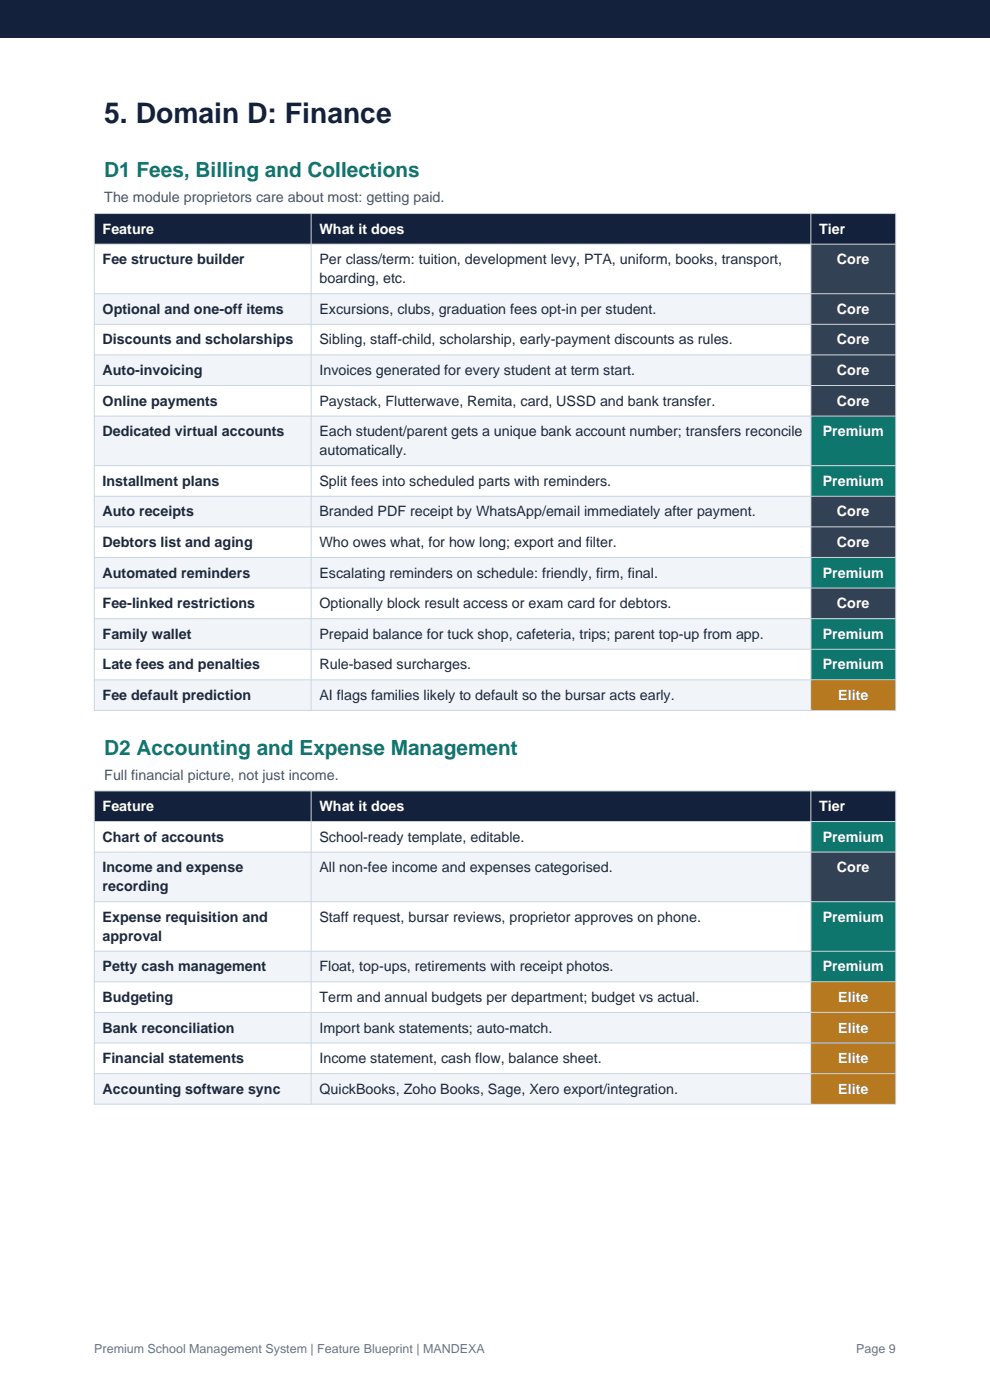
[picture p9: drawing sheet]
<svg xmlns="http://www.w3.org/2000/svg" width="210mm" height="297mm" viewBox="0 0 210 297" stroke-linecap="round" stroke-linejoin="round" font-family="sans-serif">
<defs><g id="words">
<text font-size="6" fill="#14213d" x="22.1" y="26.1">5. Domain D: Finance</text>
<g font-size="4.4" fill="#0f766e">
<text x="22.1" y="37.6">D1 Fees, Billing and Collections</text>
<text x="22.1" y="160.1">D2 Accounting and Expense Management</text>
</g>
<g font-size="3" fill="#475569">
<text x="22.1" y="42.9">The module proprietors care about most: getting paid.</text>
<text x="22.1" y="165.4">Full financial picture, not just income.</text>
</g>
<g font-size="3" fill="#fff">
<text x="21.8" y="49.6">Feature</text>
<text x="67.8" y="49.6">What it does</text>
<text x="173.8" y="49.6">Tier</text>
<text x="177.5" y="56.1">Core</text>
<text x="177.5" y="66.6">Core</text>
<text x="177.5" y="73.1">Core</text>
<text x="177.5" y="79.6">Core</text>
<text x="177.5" y="86.1">Core</text>
<text x="174.5" y="92.5">Premium</text>
<text x="174.5" y="103.1">Premium</text>
<text x="177.5" y="109.5">Core</text>
<text x="177.5" y="116">Core</text>
<text x="174.5" y="122.5">Premium</text>
<text x="177.5" y="129">Core</text>
<text x="174.5" y="135.5">Premium</text>
<text x="174.5" y="142">Premium</text>
<text x="177.8" y="148.5">Elite</text>
<text x="21.8" y="172.1">Feature</text>
<text x="67.8" y="172.1">What it does</text>
<text x="173.8" y="172.1">Tier</text>
<text x="174.5" y="178.5">Premium</text>
<text x="177.5" y="185">Core</text>
<text x="174.5" y="195.6">Premium</text>
<text x="174.5" y="206.1">Premium</text>
<text x="177.8" y="212.6">Elite</text>
<text x="177.8" y="219">Elite</text>
<text x="177.8" y="225.5">Elite</text>
<text x="177.8" y="232">Elite</text>
</g>
<g font-size="3" fill="#1e293b">
<text x="21.8" y="56.1">Fee structure builder</text>
<text x="67.8" y="56.1">Per class/term: tuition, development levy, PTA, uniform, books, transport,</text>
<text x="67.8" y="60.1">boarding, etc.</text>
<text x="21.8" y="66.6">Optional and one-off items</text>
<text x="67.8" y="66.6">Excursions, clubs, graduation fees opt-in per student.</text>
<text x="21.8" y="73.1">Discounts and scholarships</text>
<text x="67.8" y="73.1">Sibling, staff-child, scholarship, early-payment discounts as rules.</text>
<text x="21.8" y="79.6">Auto-invoicing</text>
<text x="67.8" y="79.6">Invoices generated for every student at term start.</text>
<text x="21.8" y="86.1">Online payments</text>
<text x="67.8" y="86.1">Paystack, Flutterwave, Remita, card, USSD and bank transfer.</text>
<text x="21.8" y="92.5">Dedicated virtual accounts</text>
<text x="67.8" y="92.5">Each student/parent gets a unique bank account number; transfers reconcile</text>
<text x="67.8" y="96.6">automatically.</text>
<text x="21.8" y="103.1">Installment plans</text>
<text x="67.8" y="103.1">Split fees into scheduled parts with reminders.</text>
<text x="21.8" y="109.5">Auto receipts</text>
<text x="67.8" y="109.5">Branded PDF receipt by WhatsApp/email immediately after payment.</text>
<text x="21.8" y="116">Debtors list and aging</text>
<text x="67.8" y="116">Who owes what, for how long; export and filter.</text>
<text x="21.8" y="122.5">Automated reminders</text>
<text x="67.8" y="122.5">Escalating reminders on schedule: friendly, firm, final.</text>
<text x="21.8" y="129">Fee-linked restrictions</text>
<text x="67.8" y="129">Optionally block result access or exam card for debtors.</text>
<text x="21.8" y="135.5">Family wallet</text>
<text x="67.8" y="135.5">Prepaid balance for tuck shop, cafeteria, trips; parent top-up from app.</text>
<text x="21.8" y="142">Late fees and penalties</text>
<text x="67.8" y="142">Rule-based surcharges.</text>
<text x="21.8" y="148.5">Fee default prediction</text>
<text x="67.8" y="148.5">AI flags families likely to default so the bursar acts early.</text>
<text x="21.8" y="178.5">Chart of accounts</text>
<text x="67.8" y="178.5">School-ready template, editable.</text>
<text x="21.8" y="185">Income and expense</text>
<text x="67.8" y="185">All non-fee income and expenses categorised.</text>
<text x="21.8" y="189.1">recording</text>
<text x="21.8" y="195.6">Expense requisition and</text>
<text x="67.8" y="195.6">Staff request, bursar reviews, proprietor approves on phone.</text>
<text x="21.8" y="199.6">approval</text>
<text x="21.8" y="206.1">Petty cash management</text>
<text x="67.8" y="206.1">Float, top-ups, retirements with receipt photos.</text>
<text x="21.8" y="212.6">Budgeting</text>
<text x="67.8" y="212.6">Term and annual budgets per department; budget vs actual.</text>
<text x="21.8" y="219">Bank reconciliation</text>
<text x="67.8" y="219">Import bank statements; auto-match.</text>
<text x="21.8" y="225.5">Financial statements</text>
<text x="67.8" y="225.5">Income statement, cash flow, balance sheet.</text>
<text x="21.8" y="232">Accounting software sync</text>
<text x="67.8" y="232">QuickBooks, Zoho Books, Sage, Xero export/integration.</text>
</g>
<g font-size="2.6" fill="#64748b">
<text x="20" y="287">Premium School Management System | Feature Blueprint | MANDEXA</text>
<text x="181.6" y="287">Page 9</text>
</g>
</g></defs>
<g fill="#14213d">
<path d="M0 0h210v8h-210z" fill-rule="evenodd"/>
<path d="M20 45.3h170v6.5h-170z" fill-rule="evenodd"/>
</g>
<g fill="#334155">
<path d="M172 51.8h18v10.5h-18z" fill-rule="evenodd"/>
<path d="M172 62.3h18v6.5h-18z" fill-rule="evenodd"/>
</g>
<path d="M20 62.3h152v6.5h-152z" fill-rule="evenodd" fill="#f1f5f9"/>
<g fill="#334155">
<path d="M172 68.8h18v6.5h-18z" fill-rule="evenodd"/>
<path d="M172 75.3h18v6.5h-18z" fill-rule="evenodd"/>
</g>
<path d="M20 75.3h152v6.5h-152z" fill-rule="evenodd" fill="#f1f5f9"/>
<path d="M172 81.8h18v6.5h-18z" fill-rule="evenodd" fill="#334155"/>
<path d="M172 88.3h18v10.5h-18z" fill-rule="evenodd" fill="#0f766e"/>
<path d="M20 88.3h152v10.5h-152z" fill-rule="evenodd" fill="#f1f5f9"/>
<path d="M172 98.8h18v6.5h-18z" fill-rule="evenodd" fill="#0f766e"/>
<path d="M172 105.3h18v6.5h-18z" fill-rule="evenodd" fill="#334155"/>
<path d="M20 105.3h152v6.5h-152z" fill-rule="evenodd" fill="#f1f5f9"/>
<path d="M172 111.8h18v6.5h-18z" fill-rule="evenodd" fill="#334155"/>
<path d="M172 118.3h18v6.5h-18z" fill-rule="evenodd" fill="#0f766e"/>
<path d="M20 118.3h152v6.5h-152z" fill-rule="evenodd" fill="#f1f5f9"/>
<path d="M172 124.8h18v6.4h-18z" fill-rule="evenodd" fill="#334155"/>
<path d="M172 131.2h18v6.5h-18z" fill-rule="evenodd" fill="#0f766e"/>
<path d="M20 131.2h152v6.5h-152z" fill-rule="evenodd" fill="#f1f5f9"/>
<path d="M172 137.7h18v6.5h-18z" fill-rule="evenodd" fill="#0f766e"/>
<path d="M172 144.2h18v6.5h-18z" fill-rule="evenodd" fill="#b7791f"/>
<path d="M20 144.2h152v6.5h-152z" fill-rule="evenodd" fill="#f1f5f9"/>
<g fill="none" stroke="#cbd5e1" stroke-width=".21">
<path d="M20 45.3h170v105.4h-170zM20 51.8h170M66 45.3v105.4M172 45.3v105.4M20 62.3h170M20 68.8h170M20 75.3h170M20 81.8h170M20 88.3h170M20 98.8h170M20 105.3h170M20 111.8h170"/>
<path d="M20 118.3h170M20 124.8h170M20 131.2h170M20 137.7h170M20 144.2h170"/>
</g>
<path d="M20 167.8h170v6.5h-170z" fill-rule="evenodd" fill="#14213d"/>
<path d="M172 174.3h18v6.5h-18z" fill-rule="evenodd" fill="#0f766e"/>
<path d="M172 180.8h18v10.5h-18z" fill-rule="evenodd" fill="#334155"/>
<path d="M20 180.8h152v10.5h-152z" fill-rule="evenodd" fill="#f1f5f9"/>
<g fill="#0f766e">
<path d="M172 191.3h18v10.5h-18z" fill-rule="evenodd"/>
<path d="M172 201.8h18v6.5h-18z" fill-rule="evenodd"/>
</g>
<path d="M20 201.8h152v6.5h-152z" fill-rule="evenodd" fill="#f1f5f9"/>
<g fill="#b7791f">
<path d="M172 208.3h18v6.5h-18z" fill-rule="evenodd"/>
<path d="M172 214.8h18v6.5h-18z" fill-rule="evenodd"/>
</g>
<path d="M20 214.8h152v6.5h-152z" fill-rule="evenodd" fill="#f1f5f9"/>
<g fill="#b7791f">
<path d="M172 221.3h18v6.5h-18z" fill-rule="evenodd"/>
<path d="M172 227.8h18v6.5h-18z" fill-rule="evenodd"/>
</g>
<path d="M20 227.8h152v6.5h-152z" fill-rule="evenodd" fill="#f1f5f9"/>
<path d="M20 167.8h170v66.5h-170zM20 174.3h170M66 167.8v66.5M172 167.8v66.5M20 180.8h170M20 191.3h170M20 201.8h170M20 208.3h170M20 214.8h170M20 221.3h170M20 227.8h170" fill="none" stroke="#cbd5e1" stroke-width=".21"/>
<use href="#words"/>
</svg>
